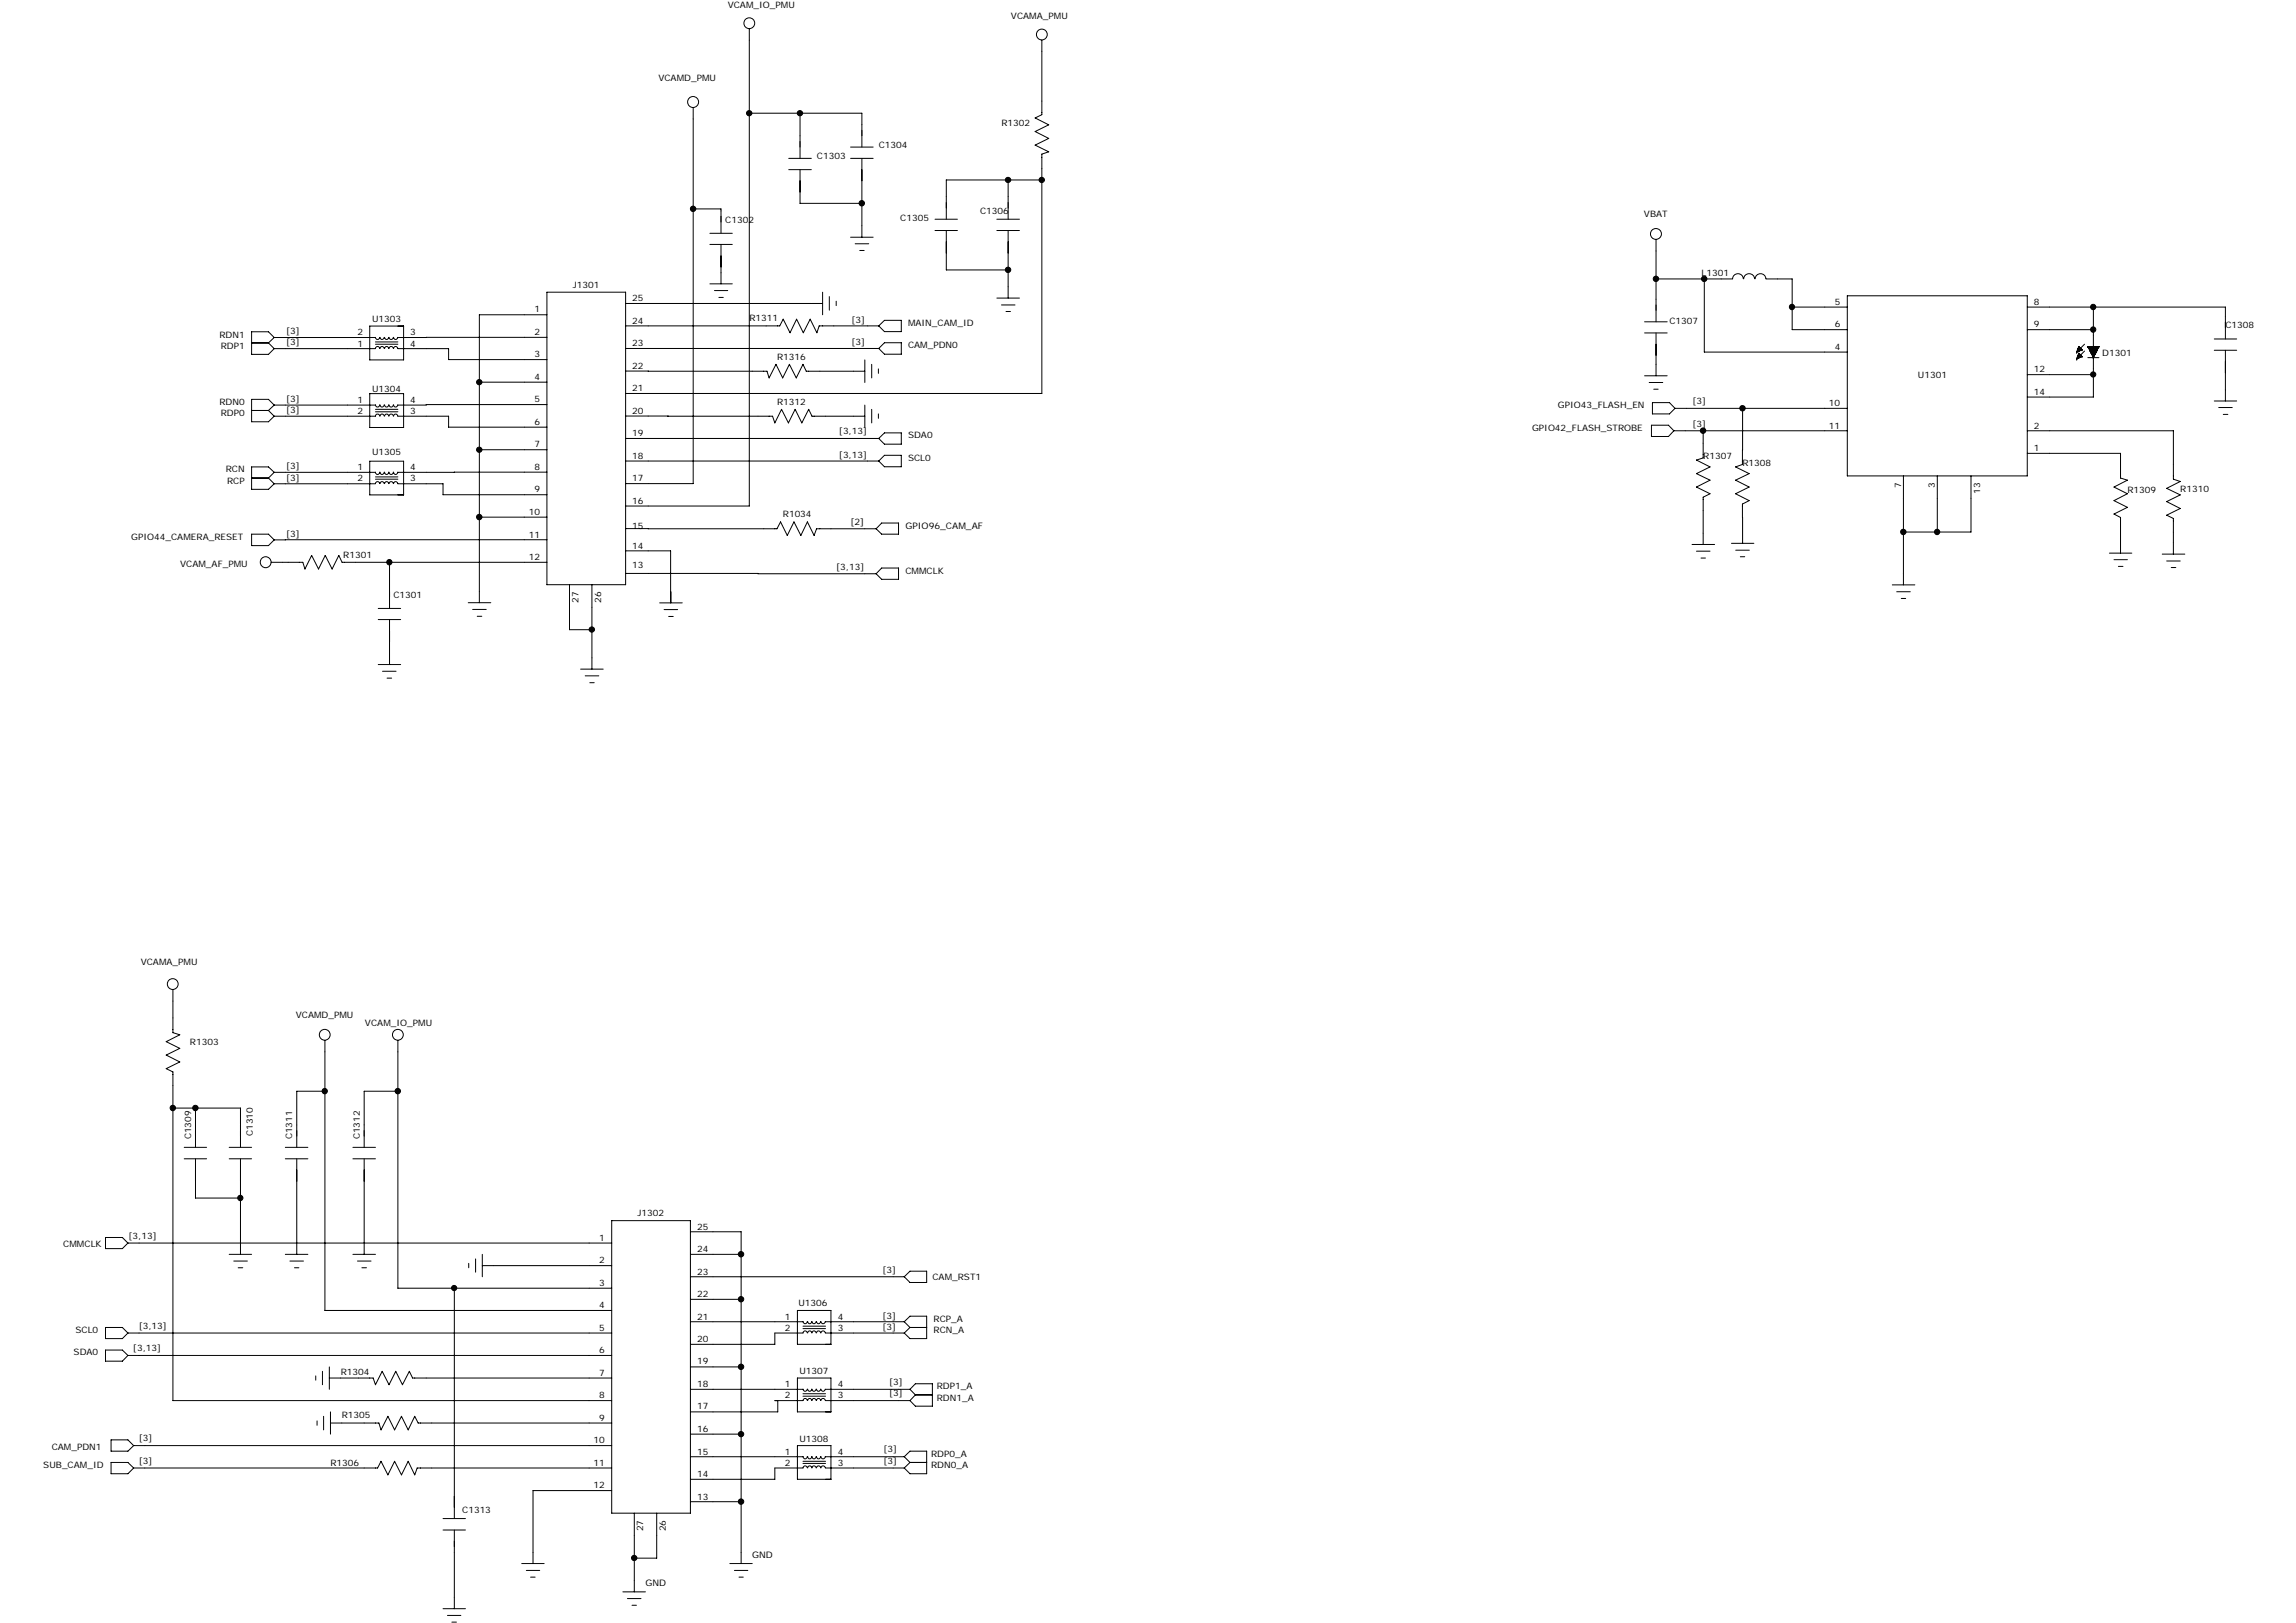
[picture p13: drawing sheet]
<svg xmlns="http://www.w3.org/2000/svg" width="297mm" height="210mm" viewBox="0 0 297 210" stroke-linecap="round" stroke-linejoin="round" font-family="sans-serif">
<defs><g id="words">
<g font-size="1.2">
<text x="110" y="67.9">[2]</text>
<text x="117.1" y="68.4">GPIO96_CAM_AF</text>
<text x="97.3" y="201.6">GND</text>
<text x="83.5" y="205.2">GND</text>
</g>
<g font-size="1.1">
<text x="94.1" y="1">VCAM_IO_PMU</text>
<text x="130.8" y="2.4">VCAMA_PMU</text>
<text x="85.2" y="10.4">VCAMD_PMU</text>
<text x="129.6" y="16.3">R1302</text>
<text x="105.7" y="20.6">C1303</text>
<text x="113.7" y="19.2">C1304</text>
<text x="93.8" y="28.8">C1302</text>
<text x="116.5" y="28.5">C1305</text>
<text x="126.8" y="27.6">C1306</text>
<text x="212.7" y="28.1">VBAT</text>
<text x="220.1" y="35.7">L1301</text>
<text x="48.1" y="41.6">U1303</text>
<text x="69.1" y="40.4">1</text>
<text x="74.1" y="37.2">J1301</text>
<text x="81.8" y="41.9">24</text>
<text x="81.8" y="39">25</text>
<text x="97" y="41.6">R1311</text>
<text x="110.1" y="41.8">[3]</text>
<text x="216" y="41.9">C1307</text>
<text x="237.4" y="39.5">5</text>
<text x="263.1" y="39.5">8</text>
<text x="28.4" y="43.7">RDN1</text>
<text x="28.6" y="45.1">RDP1</text>
<text x="37" y="43.2">[3]</text>
<text x="37" y="44.7">[3]</text>
<text x="46.2" y="44.8">1</text>
<text x="46.2" y="43.3">2</text>
<text x="53.1" y="44.8">4</text>
<text x="53.1" y="43.3">3</text>
<text x="69.1" y="43.3">2</text>
<text x="69.1" y="46.2">3</text>
<text x="81.8" y="47.7">22</text>
<text x="81.8" y="44.8">23</text>
<text x="100.5" y="46.6">R1316</text>
<text x="110.1" y="44.7">[3]</text>
<text x="117.5" y="42.2">MAIN_CAM_ID</text>
<text x="117.5" y="45.1">CAM_PDN0</text>
<text x="237.4" y="45.3">4</text>
<text x="237.4" y="42.3">6</text>
<text x="263.1" y="42.3">9</text>
<text x="272" y="46.1">D1301</text>
<text x="287.9" y="42.4">C1308</text>
<text x="28.4" y="52.4">RDN0</text>
<text x="28.6" y="53.8">RDP0</text>
<text x="37" y="52">[3]</text>
<text x="37" y="53.4">[3]</text>
<text x="46.2" y="52.1">1</text>
<text x="46.2" y="53.6">2</text>
<text x="48.1" y="50.7">U1304</text>
<text x="53.1" y="52.1">4</text>
<text x="53.1" y="53.6">3</text>
<text x="69.1" y="49.1">4</text>
<text x="69.1" y="52.1">5</text>
<text x="81.8" y="53.5">20</text>
<text x="81.8" y="50.6">21</text>
<text x="100.5" y="52.4">R1312</text>
<text x="201.5" y="52.8">GPIO43_FLASH_EN</text>
<text x="219" y="52.3">[3]</text>
<text x="236.6" y="52.5">10</text>
<text x="248.1" y="48.9">U1301</text>
<text x="263.1" y="48.2">12</text>
<text x="263.1" y="51.1">14</text>
<text x="48.1" y="58.9">U1305</text>
<text x="69.1" y="55">6</text>
<text x="69.1" y="57.9">7</text>
<text x="81.8" y="59.3">18</text>
<text x="81.8" y="56.5">19</text>
<text x="108.5" y="56.2">[3,13]</text>
<text x="108.5" y="59.2">[3,13]</text>
<text x="117.5" y="56.7">SDA0</text>
<text x="117.5" y="59.6">SCL0</text>
<text x="198.2" y="55.7">GPIO42_FLASH_STROBE</text>
<text x="219" y="55.2">[3]</text>
<text x="220.4" y="59.4">R1307</text>
<text x="236.6" y="55.5">11</text>
<text x="263.1" y="58.4">1</text>
<text x="263.1" y="55.5">2</text>
<text x="29.2" y="61.1">RCN</text>
<text x="29.4" y="62.6">RCP</text>
<text x="37" y="60.7">[3]</text>
<text x="37" y="62.2">[3]</text>
<text x="46.2" y="60.8">1</text>
<text x="46.2" y="62.3">2</text>
<text x="53.1" y="60.8">4</text>
<text x="53.1" y="62.3">3</text>
<text x="69.1" y="60.8">8</text>
<text x="69.1" y="63.7">9</text>
<text x="81.8" y="65.2">16</text>
<text x="81.8" y="62.3">17</text>
<text x="225.4" y="60.3">R1308</text>
<text x="246" y="63.2" transform="rotate(-90 246 63.2)">7</text>
<text x="250.3" y="63.2" transform="rotate(-90 250.3 63.2)">3</text>
<text x="256.2" y="63.9" transform="rotate(-90 256.2 63.9)">13</text>
<text x="275.2" y="63.8">R1309</text>
<text x="282.1" y="63.6">R1310</text>
<text x="17" y="69.8">GPIO44_CAMERA_RESET</text>
<text x="37" y="69.4">[3]</text>
<text x="68.4" y="66.6">10</text>
<text x="68.4" y="69.6">11</text>
<text x="81.8" y="71">14</text>
<text x="81.8" y="68.4">15</text>
<text x="101.3" y="67">R1034</text>
<text x="23.3" y="73.4">VCAM_AF_PMU</text>
<text x="44.4" y="72.2">R1301</text>
<text x="50.9" y="77.4">C1301</text>
<text x="68.4" y="72.5">12</text>
<text x="81.8" y="73.5">13</text>
<text x="108.2" y="73.8">[3,13]</text>
<text x="117.1" y="74.2">CMMCLK</text>
<text x="74.8" y="78" transform="rotate(-90 74.8 78)">27</text>
<text x="77.8" y="78" transform="rotate(-90 77.8 78)">26</text>
<text x="18.2" y="124.9">VCAMA_PMU</text>
<text x="38.3" y="131.7">VCAMD_PMU</text>
<text x="24.6" y="135.2">R1303</text>
<text x="47.2" y="132.7">VCAM_IO_PMU</text>
<text x="24.7" y="147.4" transform="rotate(-90 24.7 147.4)">C1309</text>
<text x="32.7" y="147" transform="rotate(-90 32.7 147)">C1310</text>
<text x="37.8" y="147.4" transform="rotate(-90 37.8 147.4)">C1311</text>
<text x="46.5" y="147.4" transform="rotate(-90 46.5 147.4)">C1312</text>
<text x="8.2" y="161.4">CMMCLK</text>
<text x="16.6" y="160.3">[3,13]</text>
<text x="77.5" y="160.5">1</text>
<text x="82.5" y="157.3">J1302</text>
<text x="90.2" y="162">24</text>
<text x="90.2" y="159.1">25</text>
<text x="77.5" y="163.4">2</text>
<text x="77.5" y="166.3">3</text>
<text x="90.2" y="167.8">22</text>
<text x="90.2" y="164.9">23</text>
<text x="114.2" y="164.6">[3]</text>
<text x="120.6" y="165.6">CAM_RST1</text>
<text x="9.8" y="172.5">SCL0</text>
<text x="17.9" y="171.9">[3,13]</text>
<text x="77.5" y="169.3">4</text>
<text x="77.5" y="172.2">5</text>
<text x="90.2" y="173.7">20</text>
<text x="90.2" y="170.7">21</text>
<text x="101.5" y="170.7">1</text>
<text x="101.5" y="172.2">2</text>
<text x="103.3" y="169">U1306</text>
<text x="108.4" y="170.7">4</text>
<text x="108.4" y="172.2">3</text>
<text x="114.2" y="170.6">[3]</text>
<text x="114.2" y="172">[3]</text>
<text x="120.8" y="171">RCP_A</text>
<text x="120.8" y="172.5">RCN_A</text>
<text x="9.5" y="175.4">SDA0</text>
<text x="17.2" y="174.8">[3,13]</text>
<text x="44.1" y="177.9">R1304</text>
<text x="77.5" y="175.1">6</text>
<text x="77.5" y="178">7</text>
<text x="90.2" y="179.5">18</text>
<text x="90.2" y="176.5">19</text>
<text x="101.5" y="179.5">1</text>
<text x="103.4" y="177.7">U1307</text>
<text x="108.4" y="179.5">4</text>
<text x="115" y="179.2">[3]</text>
<text x="121.2" y="179.7">RDP1_A</text>
<text x="44.2" y="183.5">R1305</text>
<text x="77.5" y="180.9">8</text>
<text x="77.5" y="183.8">9</text>
<text x="90.2" y="185.3">16</text>
<text x="90.2" y="182.4">17</text>
<text x="101.5" y="180.9">2</text>
<text x="108.4" y="180.9">3</text>
<text x="115" y="180.6">[3]</text>
<text x="121.2" y="181.2">RDN1_A</text>
<text x="5.6" y="189.9">SUB_CAM_ID</text>
<text x="6.7" y="187.6">CAM_PDN1</text>
<text x="17.9" y="186.4">[3]</text>
<text x="17.9" y="189.4">[3]</text>
<text x="42.8" y="189.7">R1306</text>
<text x="76.8" y="186.7">10</text>
<text x="76.8" y="189.7">11</text>
<text x="90.2" y="191.1">14</text>
<text x="90.2" y="188.2">15</text>
<text x="101.5" y="188.2">1</text>
<text x="101.5" y="189.7">2</text>
<text x="103.4" y="186.6">U1308</text>
<text x="108.4" y="188.2">4</text>
<text x="108.4" y="189.7">3</text>
<text x="114.3" y="189.4">[3]</text>
<text x="114.3" y="187.9">[3]</text>
<text x="120.5" y="189.9">RDN0_A</text>
<text x="120.5" y="188.5">RDP0_A</text>
<text x="59.8" y="195.8">C1313</text>
<text x="76.8" y="192.6">12</text>
<text x="90.2" y="194">13</text>
<text x="83.2" y="198.1" transform="rotate(-90 83.2 198.1)">27</text>
<text x="86.1" y="198.1" transform="rotate(-90 86.1 198.1)">26</text>
</g>
</g></defs>
<g fill="none" stroke="#000" stroke-width=".13">
<path d="M89.7 13.9v48.7h-8.8M96.9 14.6h14.6v4.4M96.9 3.8v61.7h-16M103.5 14.6v5.9M110 19h3M134.8 5.2v9.6l-.9 .5 1.8 .9-1.8 .8 1.8 .9-1.8 .9 1.8 .8-.9 .3v31h-53.9M70.8 37.8h10.1v37.8h-10.1zM80.9 39.3h25.5M89.7 27h3.6v3.2M91.8 30.2h2.9M91.8 31.6h2.9M91.8 36.7h2.9"/>
<path d="M92.4 37.6h1.7M93 38.5h.6M93.3 31.6v5.1M102 20.5h3M102 21.9h3M103.5 21.9v4.4h8M106.4 37.8v2.9M107.3 38.4v1.7M108.2 39v.5M110 20.5h3M110 30.7h3M110.6 31.5h1.8"/>
<path d="M111.2 32.4h.6M111.5 20.5v10.2M121 28.4h2.9M121 29.8h2.9M122.4 29.8v5.1h8M129 28.4h2.9M129 29.8h2.9M129 38.6h2.9M129.6 39.5h1.7M130.4 23.3v5.1M130.4 29.8v8.8M134.8 23.3h-12.4v5.1"/>
<path d="M214.2 36.1h9.9M214.2 31v10.6M220.5 36.1v9.5h18.5M224.2 36.1a.69 .69 0 0 1 .6-.7 .69 .69 0 0 1 .7 .7M225.6 36.1a.7 .7 0 0 1 .7-.7 .7 .7 0 0 1 .7 .7M227.1 36.1a.69 .69 0 0 1 .7-.7 .69 .69 0 0 1 .6 .7M228.5 36.1h3.4v6.6h7.1M231.9 39.7h7.1M239 38.3h23.3v23.3h-23.3zM262.3 39.7h25.6v4.2M270.8 39.7v11.7h-8.5M32.6 44.4h2.1"/>
<path d="M32.6 53.1h2.1M34.7 44.4l.8 .7M34.7 53.1l.8 .7M35.5 43.7l-.8-.8h-2.1v2.9h2.1l.8-.7M35.5 45.1h13.1M35.5 53.8h13.1M35.5 43.7h13.1M35.5 43.7l-.8 .7M35.5 52.4l-.8-.7h-2.1v2.9h2.1l.8-.8M35.5 52.4l-.8 .7M47.8 42.2h4.4v4.4h-4.4zM47.8 50.9h4.4v4.4h-4.4z"/>
<path d="M47.8 59.7h4.4v4.3h-4.4zM48.6 53.8a.28 .28 0 0 1 .2-.2 .28 .28 0 0 1 .3 .2M48.6 45.1a.28 .28 0 0 1 .2-.3 .28 .28 0 0 1 .3 .3M48.6 43.6a.28 .28 0 0 0 .2 .3 .28 .28 0 0 0 .3-.3M48.6 53.3h2.9M48.6 53h2.9M48.6 44.2h2.9M48.6 44.5h2.9M49.1 52.4a.28 .28 0 0 1-.3 .3 .28 .28 0 0 1-.2-.3h-13.1M49.2 52.4a.26 .26 0 0 0 .2 .3 .26 .26 0 0 0 .3-.3M49.2 53.8a.26 .26 0 0 1 .2-.2 .26 .26 0 0 1 .3 .2M49.2 45.1a.26 .26 0 0 1 .2-.3 .26 .26 0 0 1 .3 .3"/>
<path d="M49.2 43.6a.26 .26 0 0 0 .2 .3 .26 .26 0 0 0 .3-.3M49.8 52.4a.26 .26 0 0 0 .2 .3 .26 .26 0 0 0 .3-.3M49.8 53.8a.26 .26 0 0 1 .2-.2 .26 .26 0 0 1 .3 .2M49.8 45.1a.26 .26 0 0 1 .2-.3 .26 .26 0 0 1 .3 .3M49.8 43.6a.26 .26 0 0 0 .2 .3 .26 .26 0 0 0 .3-.3M50.3 52.4a.28 .28 0 0 0 .3 .3 .28 .28 0 0 0 .3-.3M50.3 53.8a.28 .28 0 0 1 .3-.2 .28 .28 0 0 1 .3 .2M50.3 45.1a.28 .28 0 0 1 .3-.3 .28 .28 0 0 1 .3 .3M50.3 43.6a.28 .28 0 0 0 .3 .3 .28 .28 0 0 0 .3-.3M50.9 52.4a.26 .26 0 0 0 .3 .3 .26 .26 0 0 0 .3-.3M50.9 53.8a.26 .26 0 0 1 .3-.2 .26 .26 0 0 1 .3 .2M50.9 45.1a.26 .26 0 0 1 .3-.3 .26 .26 0 0 1 .3 .3"/>
<path d="M50.9 43.6a.26 .26 0 0 0 .3 .3 .26 .26 0 0 0 .3-.3M51.5 45.1h6.5v1.4h12.8M51.5 53.8h6.5v1.5h12.8M62 49.4h8.8M62 58.2h8.8M70.8 40.7h-8.8v37.3M70.8 43.6l-19.3 .1M70.8 52.3l-19.3 .1M80.9 59.6h32.8M80.9 56.7h32.8M80.9 53.8h19l.3 .9 .9-1.7 .9 1.7 .9-1.7 .8 1.7 .9-1.7 .4 .8h6.9M80.9 48h18.3l.3 .9 .9-1.8 .9 1.8 .8-1.8 .9 1.8 .9-1.8 .4 .9h7.6"/>
<path d="M80.9 45.1h32.8M80.9 42.2h20l.4-.9 .9 1.8 .9-1.8 .8 1.8 .9-1.8 .9 1.8 .3-.9h7.7M111.9 46.6v2.9M111.9 52.4v2.9M112.8 47.1v1.8M112.8 53v1.7M113.6 47.7v.6M113.6 53.6v.5M113.7 42.2l.7-.8h2.2v1.5h-2.2zM113.7 56.7l.7-.7h2.2v1.5h-2.2zM113.7 59.6l.7-.7h2.2v1.5h-2.2zM114.4 44.3h2.2v1.5h-2.2l-.7-.7z"/>
<path d="M130.2 40.3h.5M212.8 41.6h2.9M212.8 43.1h2.9M212.8 48.6h2.9M213.4 49.5h1.7M213.7 55h2.2l.7 .7-.7 .8h-2.2zM213.8 52.1h2.2l.7 .7-.7 .8h-2.2zM213.9 50.4h.6M214.2 43.1v5.5M216.6 55.7h22.4M216.7 52.8h22.3M220.3 55.7v3.5l-.8 .3 1.7 .9-1.7 .9 1.7 .8-1.7 .9 1.7 .9-.9 .4v6.1"/>
<path d="M225.4 58.2h.1M225.4 52.8v7.3l-.9 .3 1.8 .9-1.8 .8 1.8 .9-1.8 .9 1.8 .9-.9 .4v5.1M262.3 55.7h18.9v6.3l.9 .3-1.8 .9 1.8 .8-1.8 .9 1.8 .9-1.8 .9 .9 .4v4.6M262.3 58.7h12v3.1l.9 .3-1.7 .9 1.7 .9-1.7 .9 1.7 .8-1.7 .9 .8 .5v4.6M262.3 42.7h8.5M262.3 48.5h8.5M268.7 46.4h.1M268.7 45.6h.1M268.7 46.3h.4M268.7 45.4h.4M268.7 46.1h.7M268.7 45.3h.7"/>
<path d="M268.8 45.2v.3M268.8 46.1v.3M268.8 46h.4v.2M268.8 45.1h.4v.2M268.9 45.8h.2v.4M268.9 45h.2v.4M268.9 45.7h.1M268.9 44.8h.1M268.9 45.7l-.2 .7M268.9 45.7l.5 .4M268.9 44.8v.6M268.9 45.7v.6"/>
<path d="M268.9 44.8l-.2 .8M268.9 44.8l.5 .5M269.4 46.1h.1M269.4 45.3h.1M269.4 46.1l-.7 .3M269.4 45.3l-.7 .3M269.7 45.4l-1 1M269.7 44.5l-1 1.1M270.1 44.8h.1M270.1 46.3h1.4M270.1 44.8h1.4M270.1 44.8l.7 1.5"/>
<path d="M270.1 45h1.4M270.3 44.8v.3h1.1v-.3M270.3 45.3h1.1M270.4 44.8v.6h.9v-.6M270.5 45.6h.7M270.5 44.8v.9h.6v-.9M270.6 45.8h.5M270.7 44.8v1.2h.3v-1.2M270.7 46.1h.2M270.8 46.3h.1M271.5 44.8h.1M271.5 44.8l-.7 1.5"/>
<path d="M286.5 43.9h2.9M286.5 45.3h2.9M286.5 51.9h2.9M287 52.7h1.8M287.6 53.6h.6M287.9 45.3v6.6M32.6 69.1h2.1l.8 .7-.8 .8h-2.1zM32.6 61.8h2.1M34.7 61.8l.8 .8M35.1 72.7h4.1l.3 .9 .8-1.7 .9 1.7 .9-1.7 .9 1.7 .8-1.7 .5 .8h26.5M35.5 61.1l-.8-.7h-2.1v2.9h2.1l.8-.7M35.5 61.1l-.8 .7"/>
<path d="M48.6 62h2.9M48.6 61.7h2.9M48.9 78.7h2.9M49.1 61.1a.28 .28 0 0 1-.3 .3 .28 .28 0 0 1-.2-.3h-13.1M49.1 62.6a.28 .28 0 0 0-.3-.3 .28 .28 0 0 0-.2 .3h-13.1M49.2 61.1a.27 .27 0 0 0 .2 .3 .27 .27 0 0 0 .3-.3M49.2 62.6a.26 .26 0 0 1 .2-.3 .26 .26 0 0 1 .3 .3M49.8 61.1a.27 .27 0 0 0 .2 .3 .27 .27 0 0 0 .3-.3M49.8 62.6a.26 .26 0 0 1 .2-.3 .26 .26 0 0 1 .3 .3M50.3 61.1a.28 .28 0 0 0 .3 .3 .28 .28 0 0 0 .3-.3M50.3 62.6a.28 .28 0 0 1 .3-.3 .28 .28 0 0 1 .3 .3M50.4 72.7v6"/>
<path d="M50.9 61.1a.27 .27 0 0 0 .3 .3 .27 .27 0 0 0 .3-.3M50.9 62.6a.26 .26 0 0 1 .3-.3 .26 .26 0 0 1 .3 .3M51.5 62.6h5.8v1.4h13.5M58.8 61.1h.1M60.6 78h2.9M61.1 78.8h1.8M61.7 79.7h.6M62 66.9h8.8M70.8 61.1h-19.3M70.8 69.8h-35.3M73.7 75.6v5.9h2.9M76.6 75.6v11"/>
<path d="M80.9 74.2h32.4M80.9 71.3h5.9v6.7M80.9 68.4h19.6l.5-.9 .9 1.8 .8-1.8 .9 1.8 .9-1.8 .8 1.8 .3-.9h7.7M83.9 68.4h.1M85.3 78h3M85.9 78.9h1.8M86.5 79.8h.6M86.8 76.6v1.4M114.1 73.5h2.1v1.5h-2.1l-.8-.8zM114.1 67.7h2.1v1.4h-2.1l-.8-.7zM218.9 70.4h2.9M219.5 71.3h1.7"/>
<path d="M220.1 72.2h.5M224 70.3h2.9M224.6 71.2h1.7M225.1 72h.6M225.4 67h.1M244.8 75.7h2.9M245.4 76.6h1.7M246 77.4h.5M246.2 61.6v14.1M250.6 61.6v7.2M255 61.6v7.2h-8.8M272.9 71.6h2.9"/>
<path d="M273.5 72.4h1.7M274.1 73.3h.6M279.7 71.7h3M280.3 72.6h1.8M280.9 73.4h.6M48.9 80.2h2.9M48.9 86h2.9M49.5 86.8h1.7M50.1 87.7h.6M50.4 80.2v5.8M75.1 86.6h2.9M75.7 87.4h1.8"/>
<path d="M76.3 88.3h.6M22.4 128.1v5.5l.9 .3-1.8 .9 1.8 .8-1.8 .9 1.8 .9-1.8 .9 .9 .4v42.5h56.7M42 134.6v34.9h37.1M51.5 134.6v32.1h27.6M22.4 143.4h8.7v5M23.8 148.4h2.9M23.8 149.9h2.9M25.3 143.4v5M25.3 149.9v5.1h5.8M29.7 148.4h2.9M29.7 149.9h2.9M31.1 149.9v12.4"/>
<path d="M36.9 148.4h2.9M36.9 149.9h2.9M38.4 149.9v12.4M42 141.2h-3.6v7.2M45.7 148.4h2.9M45.7 149.9h2.9M47.1 149.9v12.4M51.5 141.2h-4.4v7.2M79.1 157.9h10.2v37.9h-10.2zM89.3 159.4h6.6v2.9M13.6 160.1h2.2l.7 .7-.7 .7h-2.2zM13.6 171.7h2.2l.7 .8-.7 .7h-2.2z"/>
<path d="M13.6 174.7h2.2l.7 .7-.7 .7h-2.2zM16.5 172.5h62.6M16.5 160.8h62.6M16.5 175.4h62.6M29.7 162.3h2.9M30.2 163.2h1.8M30.8 164h.6M36.9 162.3h2.9M37.5 163.2h1.8M38.1 164h.6M40.8 178v.6M41.7 177.4v1.8"/>
<path d="M42.6 178.3h5.7l.3 .9 .8-1.8 .9 1.8 .9-1.8 .9 1.8 .9-1.8 .4 .9h25.7M42.6 176.8v2.9M45.7 162.3h2.9M46.2 163.2h1.8M46.8 164h.6M58.8 166.7v29.8M60.6 163.4v.6M61.5 162.9v1.7M62.4 163.7h16.7M62.4 162.3v2.9M89.3 162.3h6.6v5.8M89.3 171h14.6"/>
<path d="M89.3 179.7h14.6M89.3 176.8h6.6M89.3 168.1h6.6M89.3 165.2h27.7M95.9 168.1v34.2M103.2 178.3h4.3v4.4h-4.3zM103.2 169.5h4.3v4.4h-4.3zM103.9 172.5h-3.7v1.4h-10.9M103.9 171.9h2.9M103.9 171.6h2.9M103.9 171a.26 .26 0 0 0 .3 .3 .26 .26 0 0 0 .2-.3M103.9 172.4a.26 .26 0 0 1 .3-.2 .26 .26 0 0 1 .2 .2"/>
<path d="M103.9 179.7a.26 .26 0 0 0 .3 .3 .26 .26 0 0 0 .2-.3M104.5 171a.26 .26 0 0 0 .3 .3 .26 .26 0 0 0 .2-.3M104.5 172.4a.26 .26 0 0 1 .3-.2 .26 .26 0 0 1 .2 .2M104.5 179.7a.26 .26 0 0 0 .3 .3 .26 .26 0 0 0 .2-.3M105 171a.26 .26 0 0 0 .3 .3 .26 .26 0 0 0 .3-.3M105 172.4a.26 .26 0 0 1 .3-.2 .26 .26 0 0 1 .3 .2M105 179.7a.26 .26 0 0 0 .3 .3 .26 .26 0 0 0 .3-.3M105.6 171a.26 .26 0 0 0 .3 .3 .26 .26 0 0 0 .3-.3M105.6 172.4a.26 .26 0 0 1 .3-.2 .26 .26 0 0 1 .3 .2M105.6 179.7a.26 .26 0 0 0 .3 .3 .26 .26 0 0 0 .3-.3M106.2 171a.28 .28 0 0 0 .3 .3 .28 .28 0 0 0 .3-.3M106.2 172.4a.28 .28 0 0 1 .3-.2 .28 .28 0 0 1 .3 .2"/>
<path d="M106.2 179.7a.28 .28 0 0 0 .3 .3 .28 .28 0 0 0 .3-.3M106.8 171h10.2M106.8 172.5h10.2M106.8 179.7h10.9M117 171l.7-.7h2.2v2.9h-2.2l-.7-.7M117 165.2l.7-.7h2.2v1.4h-2.2zM117 171l.7 .7M117.7 171.7h2.2M117.7 171.7l-.7 .8M117.7 179.7l.7 .8M117.7 179.7l.7-.7h2.2v2.9h-2.2l-.7-.7M14.4 186.3h2.1l.8 .7-.8 .7h-2.1z"/>
<path d="M14.4 189.2h2.1l.8 .7-.8 .8h-2.1zM17.3 189.9h31.5l.5-.8 .9 1.7 .9-1.7 .8 1.7 .9-1.7 .9 1.7 .3-.9h25.1M17.3 187h61.8M41 183.8v.6M41.9 183.2v1.8M42.8 184.1h6.2l.3 .9 .9-1.8 .9 1.8 .8-1.8 .9 1.8 .9-1.8 .4 .9h25M42.8 182.7v2.8M57.3 198h2.9M57.3 196.5h2.9M58.8 198v10.1M79.1 192.8h-10.1v9.5M82.1 195.8v10.2"/>
<path d="M85 195.8v5.8h-2.9M89.3 188.5h14.6M89.3 194.3h6.6M89.3 185.5h6.6M100.2 181.2h3.7M100.6 181.2v1.5h-11.3M103.2 187h4.3v4.4h-4.3zM103.9 189.9h-3.7v1.5h-10.9M103.9 180.6h2.9M103.9 180.3h2.9M103.9 189.3h2.9M103.9 189.1h2.9"/>
<path d="M103.9 181.2a.26 .26 0 0 1 .3-.3 .26 .26 0 0 1 .2 .3M103.9 188.4a.27 .27 0 0 0 .3 .3 .27 .27 0 0 0 .2-.3M103.9 189.9a.26 .26 0 0 1 .3-.2 .26 .26 0 0 1 .2 .2M104.5 181.2a.26 .26 0 0 1 .3-.3 .26 .26 0 0 1 .2 .3M104.5 188.4a.27 .27 0 0 0 .3 .3 .27 .27 0 0 0 .2-.3M104.5 189.9a.26 .26 0 0 1 .3-.2 .26 .26 0 0 1 .2 .2M105 181.2a.26 .26 0 0 1 .3-.3 .26 .26 0 0 1 .3 .3M105 188.4a.27 .27 0 0 0 .3 .3 .27 .27 0 0 0 .3-.3M105 189.9a.26 .26 0 0 1 .3-.2 .26 .26 0 0 1 .3 .2M105.6 181.2a.26 .26 0 0 1 .3-.3 .26 .26 0 0 1 .3 .3M105.6 188.4a.27 .27 0 0 0 .3 .3 .27 .27 0 0 0 .3-.3M105.6 189.9a.26 .26 0 0 1 .3-.2 .26 .26 0 0 1 .3 .2"/>
<path d="M106.2 181.2a.28 .28 0 0 1 .3-.3 .28 .28 0 0 1 .3 .3M106.2 188.4a.28 .28 0 0 0 .3 .3 .28 .28 0 0 0 .3-.3M106.2 189.9a.28 .28 0 0 1 .3-.2 .28 .28 0 0 1 .3 .2M106.8 189.9h10.2M106.8 181.2h10.9M106.8 188.5h10.2M117 188.5l.7-.8h2.2v3h-2.2l-.7-.8M117 188.5l.7 .7M117.7 189.2h2.2M117.7 189.2l-.7 .7M118.4 180.5h2.2M118.4 180.5l-.7 .7"/>
<path d="M57.3 208.1h2.9M57.9 209h1.7M58.5 209.9h.6M67.5 202.3h2.9M68.1 203.2h1.7M68.6 204h.6M80.6 206h2.9M81.2 206.8h1.7M81.8 207.7h.5M94.4 202.3h2.9M95 203.2h1.7M95.6 204h.6"/>
<circle cx="89.7" cy="13.2" r=".71"/>
<circle cx="96.9" cy="3" r=".7"/>
<circle cx="134.8" cy="4.5" r=".7"/>
<circle cx="214.2" cy="30.3" r=".71"/>
<circle cx="34.4" cy="72.7" r=".7"/>
<circle cx="22.3" cy="127.3" r=".7"/>
<circle cx="42" cy="133.9" r=".7"/>
<circle cx="51.5" cy="133.9" r=".7"/>
</g>
<g fill="#000" stroke="#000" stroke-width=".13">
<circle cx="96.9" cy="14.6" r=".35"/>
<circle cx="103.5" cy="14.6" r=".35"/>
<circle cx="89.7" cy="27" r=".35"/>
<circle cx="111.5" cy="26.3" r=".35"/>
<circle cx="130.4" cy="34.9" r=".35"/>
<circle cx="130.4" cy="23.3" r=".35"/>
<circle cx="134.8" cy="23.3" r=".35"/>
<circle cx="214.2" cy="36.1" r=".35"/>
<circle cx="220.5" cy="36.1" r=".35"/>
<circle cx="231.8" cy="39.7" r=".34"/>
<circle cx="270.8" cy="39.7" r=".34"/>
<circle cx="62" cy="49.4" r=".35"/>
<circle cx="62" cy="58.2" r=".35"/>
<circle cx="220.3" cy="55.7" r=".35"/>
<circle cx="225.4" cy="52.8" r=".35"/>
<circle cx="270.8" cy="42.6" r=".34"/>
<circle cx="270.8" cy="48.4" r=".34"/>
<circle cx="50.4" cy="72.7" r=".34"/>
<circle cx="62" cy="66.9" r=".35"/>
<circle cx="246.2" cy="68.8" r=".35"/>
<circle cx="250.6" cy="68.8" r=".34"/>
<circle cx="76.6" cy="81.4" r=".35"/>
<circle cx="22.4" cy="143.3" r=".35"/>
<circle cx="25.3" cy="143.3" r=".35"/>
<circle cx="31.1" cy="155" r=".34"/>
<circle cx="42" cy="141.2" r=".34"/>
<circle cx="51.5" cy="141.2" r=".35"/>
<circle cx="58.8" cy="166.6" r=".34"/>
<circle cx="95.9" cy="162.3" r=".35"/>
<circle cx="95.9" cy="176.8" r=".35"/>
<circle cx="95.9" cy="168.1" r=".35"/>
<circle cx="95.9" cy="194.3" r=".35"/>
<circle cx="95.9" cy="185.5" r=".35"/>
<circle cx="82.1" cy="201.6" r=".35"/>
</g>
<use href="#words"/>
</svg>
